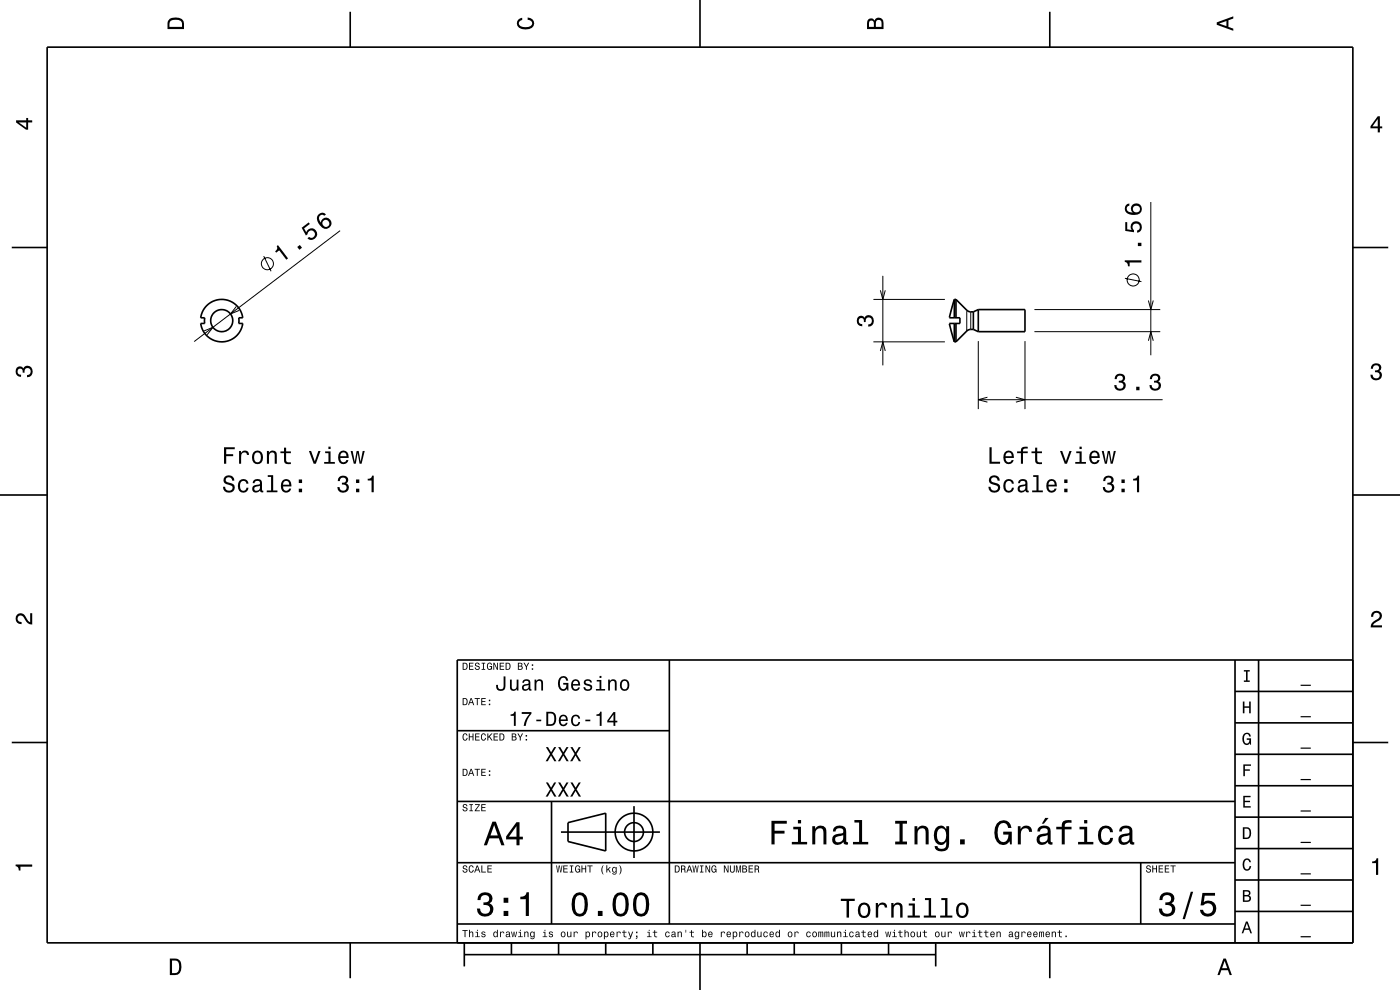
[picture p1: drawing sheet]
<svg xmlns="http://www.w3.org/2000/svg" width="297mm" height="210mm" viewBox="0 0 297 210" stroke-linecap="round" stroke-linejoin="round" font-family="sans-serif">
<g fill="none" stroke="#000" stroke-width=".35">
<path d="M10 10h277v190h-277zM74.3 2.5v7.5M148.5 0v10M222.7 2.5v7.5M2.5 52.5h7.5M287 52.5h7.5M43.9 64.8a4.5 4.5 0 0 1 4.6-1 4.5 4.5 0 0 1 3 3.6h-.9v1.2h.9a4.5 4.5 0 0 1-4.5 3.9 4.5 4.5 0 0 1-4.4-3.9h.8v-1.2h-.8l.4-1.4zM201.4 67.4h2.2v1.2h-2.2M201.4 68.7l1.1 3.8M202.5 63.5l-1.1 3.8M202.5 63.5v3.9M202.5 68.6v3.9"/>
<path d="M202.5 63.5h.3M202.5 72.5h.3M202.8 63.5l2.5 2.5 1.2 .1M202.8 63.5v3.9M202.8 68.6v3.9M206.5 69.9h-.8l-.5 .2-2.4 2.4M206.5 66.1v3.8M206.5 69.9l1 .5M207.5 65.7v4.7M207.5 65.7h9.9v4.7h-9.9M207.5 65.7l-1 .4M0 105h10"/>
<path d="M287 105h10M142 140v56M262 140v60M267 140v60M287 140h-190v60M2.5 157.5h7.5M97 155h45M262 153.3h25M262 146.7h25M287 157.5h7.5M97 170h165M117 170v26"/>
<path d="M119 176.5h21M120.5 174.5l8-2v8l-8-2zM134.5 171v11M262 173.3h25M262 166.7h25M262 160h25M97 196h165M97 183h165M242 183v13M262 193.3h25M262 186.7h25M262 180h25"/>
<path d="M74.3 200v7.5M98.5 202.5h100M98.5 200v5M108.5 200v2.5M118.5 200v2.5M128.5 200v2.5M138.5 200v2.5M148.5 200v10M158.5 200v2.5M168.5 200v2.5M178.5 200v2.5M188.5 200v2.5"/>
<path d="M198.5 200v5M222.7 200v7.5"/>
<circle cx="47" cy="68" r="2.34"/>
<circle cx="134.5" cy="176.5" r="2"/>
<circle cx="134.5" cy="176.5" r="4"/>
</g>
<g fill="none" stroke="#000" stroke-width=".21">
<path d="M56 54.3l1.5 3.2M72.2 48.9l-31 23.6M187.3 58.5v19M238.6 59l3.5 .7M244.1 42.9v32.5M43.3 70.2l1.9-.8-1.3 1.6M50.1 65l-1.2 1.6 1.9-.8M185.3 72.5h15.2M185.3 63.5h15.2M186.8 74.4l.5-1.9 .5 1.9M186.8 61.6l.5 1.9 .5-1.9M205.1 65.8v4.4"/>
<path d="M205.9 66.1v3.8M207.5 72.4v14.4M217.4 72.4v14.4M219.4 70.4h26.7M219.4 65.7h26.7M243.6 63.7l.5 2 .6-2M243.6 72.3l.5-1.9 .6 1.9M207.5 84.8h39.1M209.5 84.3l-2 .5 2 .5M215.5 84.3l1.9 .5-1.9 .5"/>
<circle cx="56.7" cy="55.9" r="1.28"/>
<circle cx="240.4" cy="59.4" r="1.28"/>
</g>
<g fill="#000">
<path d="M36 4a2.18 2.18 0 0 0-.5 2.2h3.5v-1.2a1.43 1.43 0 0 0-1.7-1.3zM36.3 4.4a2.15 2.15 0 0 1 2.2 .3l.1 1h-2.6v-1z" fill-rule="evenodd"/>
<path d="M109.9 4.2l.9-.4v.4a.7 .7 0 0 0-.7 .5 .7 .7 0 0 0 .3 .8 1.7 1.7 0 0 0 2.5-.5 .9 .9 0 0 0-1-.8v-.5a1.24 1.24 0 0 1 1.4 1.1 1.24 1.24 0 0 1-1 1.4 2.22 2.22 0 0 1-2.5-.7l-.2-.5z" fill-rule="evenodd"/>
<path d="M184.2 4.2l-.3 .7v1.3h3.5v-1.3a.98 .98 0 0 0-.7-1.1 .98 .98 0 0 0-1.2 .6 .84 .84 0 0 0-1.3-.2zM184.5 4.5a.54 .54 0 0 1 .6-.1 .54 .54 0 0 1 .3 .6v.7h-1zM185.9 4.4a.62 .62 0 0 1 .8-.1 .62 .62 0 0 1 .3 .6v.8h-1.2z" fill-rule="evenodd"/>
<path d="M258.1 4.7v.6l3.5 1.2v-.4l-1-.4v-1.4l1-.4v-.4zM258.6 5l1.6-.5v1z" fill-rule="evenodd"/>
<path d="M3.4 25.5v.5l2.1 1.5h.5v-1.5h.8v-.5h-.8v-.5h-.4v.5zM4 26h1.6v1.1z" fill-rule="evenodd"/>
<path d="M292.3 24.7l-1.6 2.1v.4h1.6v.9h.4v-.9h.5v-.4h-.5v-2.1zM292.3 25.2v1.6h-1.1z" fill-rule="evenodd"/>
<path d="M58.7 52.2a.77 .77 0 0 1-.3 1.1l.2 .3 .6-.5 1.5 2 .4-.3-2.1-2.8zM63.1 52.4l.4 .6 .6-.4-.5-.6zM64 48.3l.9 1.7 .3-.3a.8 .8 0 0 1 .9-.9 .8 .8 0 0 1 .7 1 .8 .8 0 0 1-1.2 .5l-.4 .2a1.21 1.21 0 0 0 1.8 0 1.21 1.21 0 0 0-.3-1.8 1.21 1.21 0 0 0-1.7 .6l-.5-.9 1.2-.9-.2-.3zM67.5 45.6a2.12 2.12 0 0 0 1.8 2.9 1.16 1.16 0 0 0 1.1-1.1 1.16 1.16 0 0 0-1.1-1.2 1.16 1.16 0 0 0-1.2 1 1.02 1.02 0 0 1-.2-1.5 .58 .58 0 0 1 .9 .1l.4-.3a1.03 1.03 0 0 0-1.7 .1zM68.4 47.4a.75 .75 0 0 1 1.5 0 .75 .75 0 0 1-1.5 0z" fill-rule="evenodd"/>
<path d="M238.6 55.2v.4a.77 .77 0 0 1 .7 .9h.3v-.8h2.5v-.5zM241.4 51.5v.7h.7v-.7zM238.7 47.1v1.9l1.9 .3v-.4a.8 .8 0 0 1-.3-1.3 .8 .8 0 0 1 1.3 .1 .8 .8 0 0 1-.4 1.2v.5a1.21 1.21 0 0 0 1.1-1.5 1.21 1.21 0 0 0-1.7-.9 1.21 1.21 0 0 0-.5 1.8l-1-.2v-1.5zM238.9 43.5a1.33 1.33 0 0 0-.1 1.5 1.33 1.33 0 0 0 1.3 .6 1.63 1.63 0 0 0 2.1-1.3 1.15 1.15 0 0 0-1.5-1.1 1.15 1.15 0 0 0-.4 1.9 1.02 1.02 0 0 1-1.3-.8 .58 .58 0 0 1 .6-.7v-.4zM240.3 44.4a.75 .75 0 0 1 1.5 0 .75 .75 0 0 1-1.5 0z" fill-rule="evenodd"/>
<path d="M182 67.3a.86 .86 0 0 1 1.4 .1 1.06 1.06 0 0 1 1.3-.5 1.06 1.06 0 0 1 .7 1.2 1.1 1.1 0 0 1-1.2 1.2v-.5a.71 .71 0 0 0 .7-1 .71 .71 0 0 0-1.2 0v.5h-.4a.61 .61 0 0 0-.3-.8 .61 .61 0 0 0-.8 .3 .61 .61 0 0 0 .2 .8l.5 .2v.4a1.15 1.15 0 0 1-1.1-.7 1.15 1.15 0 0 1 .2-1.2z" fill-rule="evenodd"/>
<path d="M291.1 77.4a1.08 1.08 0 0 1 1.4-.2 1.08 1.08 0 0 1 .4 1.2l-.3 .3a1.06 1.06 0 0 1 .5 1.3 1.06 1.06 0 0 1-1.2 .7 1.1 1.1 0 0 1-1.2-1.2h.5a.71 .71 0 0 0 1 .8 .71 .71 0 0 0 .1-1.3h-.6v-.4a.61 .61 0 0 0 .8-.3 .61 .61 0 0 0-.2-.8 .61 .61 0 0 0-.9 .2l-.1 .5h-.5z" fill-rule="evenodd"/>
<path d="M3.6 78a.86 .86 0 0 1 1.4 .2 1.06 1.06 0 0 1 1.2-.6 1.06 1.06 0 0 1 .7 1.2 1.1 1.1 0 0 1-1.2 1.2v-.4a.71 .71 0 0 0 .8-1 .71 .71 0 0 0-1.3-.1v.6h-.4a.61 .61 0 0 0-.3-.8 .61 .61 0 0 0-.8 .2 .61 .61 0 0 0 .2 .8l.6 .2v.4a1.15 1.15 0 0 1-1.2-.6 1.15 1.15 0 0 1 .3-1.3z" fill-rule="evenodd"/>
<path d="M47.5 94.9v3.5h.5v-1.6h1.5v-.5h-1.5v-1h1.8v-.4zM50.7 95.7v2.7h.5v-1.6a.66 .66 0 0 1 .3-.8 .66 .66 0 0 1 .8 .3l.1 .2h.4a.89 .89 0 0 0-.7-.9 .89 .89 0 0 0-1 .5v-.4zM53.8 95.9a1.53 1.53 0 0 0 .8 2.6 1.48 1.48 0 0 0 1.2-1.5 1.48 1.48 0 0 0-1.2-1.4l-.5 .1zM54.1 96.2a.67 .67 0 0 1 .7-.2 .67 .67 0 0 1 .5 .6 1.11 1.11 0 0 1-.7 1.5 1.17 1.17 0 0 1-.5-1.9zM56.6 95.7v2.7h.5v-1.6a.63 .63 0 0 1 .5-.8 .63 .63 0 0 1 .7 .7v1.7h.4v-1.8a.89 .89 0 0 0-.6-1 .89 .89 0 0 0-1.1 .5v-.4zM60.3 95v.8h-.8v.3h.8v1.8a1.05 1.05 0 0 0 1.4 .5v-.3a.68 .68 0 0 1-1-.4v-1.6h1v-.3h-1v-.8zM65.5 95.7l1 2.7h.5l1-2.7h-.5l-.7 2.1-.8-2.1zM69 95.8v.3h.7v1.9h-.9v.4h2.2v-.4h-.9v-2.2zM69.7 94.7v.6h.4v-.6zM72 95.9a1.54 1.54 0 0 0 .8 2.6 1.06 1.06 0 0 0 1.1-.9h-.4l-.2 .3-.4 .2a.75 .75 0 0 1-.7-1h1.8a1.17 1.17 0 0 0-.5-1.3 1.17 1.17 0 0 0-1.5 .1zM72.4 96.2a.66 .66 0 0 1 .8-.2 .66 .66 0 0 1 .3 .8h-1.3zM74.4 95.7l.7 2.7h.4l.4-2.3 .4 2.3h.4l.7-2.7h-.5l-.4 2.3-.4-2.3h-.4l-.4 2.3-.5-2.3z" fill-rule="evenodd"/>
<path d="M209.9 94.9v3.5h2.3v-.5h-1.8v-3zM213.2 95.9a1.54 1.54 0 0 0 .8 2.6 1.06 1.06 0 0 0 1-.9h-.4l-.2 .3-.4 .2a.75 .75 0 0 1-.7-1h1.8a1.17 1.17 0 0 0-.5-1.3 1.17 1.17 0 0 0-1.4 .1zM213.5 96.2a.66 .66 0 0 1 .8-.2 .66 .66 0 0 1 .3 .8h-1.3zM215.8 95.8v.3h.8v2.3h.4v-2.3h1v-.3h-1l.1-.4 .3-.2h.6v-.4a1.04 1.04 0 0 0-1.4 .7v.3zM219.6 95v.8h-.8v.3h.8v1.8a1.05 1.05 0 0 0 1.5 .5v-.3a.68 .68 0 0 1-1-.4l-.1-1.6h1.1v-.3h-1.1v-.8zM224.9 95.7l1 2.7h.4l1-2.7h-.4l-.8 2.1-.8-2.1zM228.3 95.8v.3h.7v1.9h-.9v.4h2.3v-.4h-.9v-2.2zM229 94.7v.6h.5v-.6zM231.4 95.9a1.54 1.54 0 0 0 .8 2.6 1.06 1.06 0 0 0 1.1-.9h-.5l-.2 .3-.4 .2a.76 .76 0 0 1-.7-1h1.8a1.17 1.17 0 0 0-.5-1.3 1.17 1.17 0 0 0-1.4 .1zM231.7 96.2a.66 .66 0 0 1 .8-.2 .66 .66 0 0 1 .3 .8h-1.3zM233.7 95.7l.7 2.7h.4l.4-2.3 .4 2.3h.4l.7-2.7h-.4l-.5 2.3-.4-2.3h-.4l-.4 2.3-.4-2.3z" fill-rule="evenodd"/>
<path d="M236.8 79.6l-.3 .8h.4a.62 .62 0 0 1 .3-.8 .62 .62 0 0 1 .8 .3 .62 .62 0 0 1-.2 .8l-.5 .1v.4a.72 .72 0 0 1 1 .4 .72 .72 0 0 1-.5 .9 .72 .72 0 0 1-.9-.5l-.1-.3h-.4a1.18 1.18 0 0 0 1.5 1.2 1.18 1.18 0 0 0 .6-1.9l-.2-.1a.91 .91 0 0 0 .3-1.1 .91 .91 0 0 0-1-.5zM241 82v.8h.7v-.8zM244.2 79.6l-.3 .8h.5a.62 .62 0 0 1 .3-.8 .62 .62 0 0 1 .8 .3 .62 .62 0 0 1-.2 .8l-.5 .1v.4a.72 .72 0 0 1 1 .4 .72 .72 0 0 1-.5 .9 .72 .72 0 0 1-.9-.5l-.1-.3h-.4a1.18 1.18 0 0 0 1.5 1.2 1.18 1.18 0 0 0 .6-1.9l-.3-.1a.91 .91 0 0 0 .4-1.1 .91 .91 0 0 0-1.1-.5z" fill-rule="evenodd"/>
<path d="M47.7 101.1a.96 .96 0 0 0-.3 1.1 .96 .96 0 0 0 1 .6 .77 .77 0 0 1 .9 .9 .84 .84 0 0 1-.9 .4 .84 .84 0 0 1-.6-.8h-.5a1.21 1.21 0 0 0 1.5 1.2 1.21 1.21 0 0 0 .7-1.8l-.8-.3a.71 .71 0 0 1-.8-.6 .7 .7 0 0 1 .7-.6 .7 .7 0 0 1 .7 .8h.4a1.16 1.16 0 0 0-.7-1.1 1.16 1.16 0 0 0-1.3 .2zM50.8 102a1.52 1.52 0 0 0 .8 2.5 1.05 1.05 0 0 0 1.1-1.1h-.4a.67 .67 0 0 1-.6 .7 .67 .67 0 0 1-.7-.6 1.12 1.12 0 0 1 .6-1.5 .59 .59 0 0 1 .7 .6h.4a1.09 1.09 0 0 0-.7-1 1.09 1.09 0 0 0-1.2 .4zM53.9 101.8l-.3 .7h.4a.55 .55 0 0 1 .7-.5 .55 .55 0 0 1 .4 .7l-.2 .1a1 1 0 0 0-1.1 .2 1 1 0 0 0-.3 1 .94 .94 0 0 0 1.7 .1l.1 .3h.6v-.3l-.3-.1v-.2v-1.4a1.02 1.02 0 0 0-.7-.8 1.02 1.02 0 0 0-1 .2zM54 103.4l1.1-.4a.77 .77 0 0 1-.2 .9 .77 .77 0 0 1-.8 .1l-.2-.3zM56.8 100.8v.4h.7v2.8h-.9v.4h2.3v-.4h-1v-3.2zM59.9 102a1.54 1.54 0 0 0 .8 2.5 1.06 1.06 0 0 0 1.1-.9h-.5l-.2 .4-.4 .1a.76 .76 0 0 1-.7-.9h1.8a1.16 1.16 0 0 0-.5-1.4 1.16 1.16 0 0 0-1.4 .2zM60.2 102.2a.66 .66 0 0 1 .8-.1 .66 .66 0 0 1 .4 .7h-1.4zM63.4 103.7v.7h.7v-.7zM63.4 101.7v.8h.7v-.8z" fill-rule="evenodd"/>
<path d="M72 101.2l-.3 .9h.4a.62 .62 0 0 1 .3-.8 .62 .62 0 0 1 .8 .3 .62 .62 0 0 1-.2 .8h-.5v.4a.72 .72 0 0 1 1 .4 .72 .72 0 0 1-.5 1 .72 .72 0 0 1-.9-.6l-.1-.3h-.4a1.18 1.18 0 0 0 1.5 1.2 1.18 1.18 0 0 0 .6-1.8l-.3-.2a.9 .9 0 0 0 .4-1.1 .9 .9 0 0 0-1-.5zM75.5 103.7v.7h.7v-.7zM75.5 101.7v.8h.7v-.8zM78 101.6v.3h.8v2.5h.5v-3.5h-.4a.77 .77 0 0 1-.9 .7z" fill-rule="evenodd"/>
<path d="M210.1 101.1a.97 .97 0 0 0-.3 1.1 .97 .97 0 0 0 1 .6 .77 .77 0 0 1 .9 .9 .84 .84 0 0 1-1 .4 .84 .84 0 0 1-.6-.8h-.4a1.21 1.21 0 0 0 1.5 1.2 1.21 1.21 0 0 0 .7-1.8l-.8-.3a.72 .72 0 0 1-.8-.6 .7 .7 0 0 1 .7-.6 .7 .7 0 0 1 .6 .8h.5a1.17 1.17 0 0 0-.7-1.2 1.17 1.17 0 0 0-1.3 .3zM213.2 102a1.53 1.53 0 0 0 .8 2.5 1.05 1.05 0 0 0 1.1-1.1h-.4a.67 .67 0 0 1-.7 .7 .67 .67 0 0 1-.7-.6 1.11 1.11 0 0 1 .7-1.5 .59 .59 0 0 1 .7 .6h.4a1.09 1.09 0 0 0-.8-1 1.09 1.09 0 0 0-1.1 .4zM216.2 101.8l-.2 .7h.4a.55 .55 0 0 1 .7-.5 .55 .55 0 0 1 .3 .7l-.2 .1a1 1 0 0 0-1 .2 1 1 0 0 0-.3 1 .94 .94 0 0 0 1.7 .1l.1 .3h.5v-.3l-.2-.1v-1.6a1.02 1.02 0 0 0-1.8-.6zM216.4 103.4l1.1-.4a.77 .77 0 0 1-.2 .9 .77 .77 0 0 1-.9 .1zM219.2 100.8v.4h.7v2.8h-.9v.4h2.2v-.4h-.9v-3.2zM222.3 102a1.54 1.54 0 0 0 .8 2.5 1.06 1.06 0 0 0 1.1-.9h-.5l-.2 .4-.4 .1a.76 .76 0 0 1-.7-.9h1.8a1.17 1.17 0 0 0-.5-1.4 1.17 1.17 0 0 0-1.4 .2zM222.6 102.2a.66 .66 0 0 1 .8-.1 .66 .66 0 0 1 .3 .7h-1.3zM225.8 103.7v.7h.7v-.7zM225.8 101.7v.8h.7v-.8z" fill-rule="evenodd"/>
<path d="M234.3 101.2l-.3 .9h.5a.62 .62 0 0 1 .3-.8 .62 .62 0 0 1 .8 .3 .62 .62 0 0 1-.2 .8h-.5v.4a.72 .72 0 0 1 1 .4 .72 .72 0 0 1-.5 1 .72 .72 0 0 1-.9-.6l-.1-.3h-.4a1.18 1.18 0 0 0 1.5 1.2 1.18 1.18 0 0 0 .6-1.8l-.3-.2a.9 .9 0 0 0 .4-1.1 .9 .9 0 0 0-1.1-.5zM237.9 103.7v.7h.7v-.7zM237.9 101.7v.8h.7v-.8zM240.4 101.6v.3h.8v2.5h.5v-3.5h-.4a.77 .77 0 0 1-.9 .7z" fill-rule="evenodd"/>
<path d="M3.6 130.4a1.22 1.22 0 0 1 2 .7l.4 .6 .4 .3v-1.9h.4v2.4a1.8 1.8 0 0 1-1.7-1.4 .71 .71 0 0 0-.9-.5 .71 .71 0 0 0-.5 .8 .71 .71 0 0 0 .9 .5v.5a1.18 1.18 0 0 1-1.2-.7 1.18 1.18 0 0 1 .2-1.3z" fill-rule="evenodd"/>
<path d="M291.2 129.9a1.18 1.18 0 0 1 1.9 .3 1.18 1.18 0 0 1-1 1.7l-.5 .3-.3 .5h1.9v.4h-2.4a1.8 1.8 0 0 1 1.4-1.8 .71 .71 0 0 0 .5-.8 .71 .71 0 0 0-.9-.5 .71 .71 0 0 0-.5 .8h-.4z" fill-rule="evenodd"/>
<path d="M98.1 140.6v1.5h.5a.77 .77 0 0 0 .6-.8 .77 .77 0 0 0-.6-.7zM98.4 140.8a.58 .58 0 0 1 .6 .5 .58 .58 0 0 1-.6 .6zM99.5 140.6v1.5h.9v-.2h-.7v-.5h.7v-.2h-.7v-.4h.7v-.2zM100.9 140.7a.53 .53 0 0 0 0 .6 .53 .53 0 0 0 .6 .2 .32 .32 0 0 1-.2 .5 .32 .32 0 0 1-.4-.4h-.2a.5 .5 0 0 0 .7 .5 .5 .5 0 0 0 .1-.8l-.3-.1a.29 .29 0 0 1-.2-.4 .29 .29 0 0 1 .4-.1 .29 .29 0 0 1 .2 .3h.2a.51 .51 0 0 0-.4-.4 .51 .51 0 0 0-.5 .1zM102.2 140.6v.2h.3v1.1h-.3v.2h.7v-.2h-.2v-1.1h.2v-.2zM103.4 140.8l-.1 .2a.69 .69 0 0 0 0 .8 .69 .69 0 0 0 .8 .3l.1-.2 .2 .2v-.8h-.6v.2h.4l-.2 .4a.6 .6 0 0 1-.5-.6 .6 .6 0 0 1 .5-.6l.2 .3h.2l-.1-.2a.5 .5 0 0 0-.9 0zM104.7 140.6v1.5h.1v-1.2l.6 1.2h.2v-1.5h-.1v1.2l-.6-1.2zM106 140.6v1.5h1v-.2h-.8v-.5h.7v-.2h-.7v-.4h.7v-.2zM107.3 140.6v1.5h.5a.77 .77 0 0 0 .6-.8 .77 .77 0 0 0-.6-.7zM107.5 140.8a.58 .58 0 0 1 .6 .5 .58 .58 0 0 1-.6 .6zM109.9 140.6v1.5h.5a.42 .42 0 0 0 .5-.3 .42 .42 0 0 0-.3-.5l.2-.2-.1-.4zM110.1 140.8h.3a.23 .23 0 0 1 .2 .2 .23 .23 0 0 1-.2 .2h-.3zM110.1 141.4h.3a.26 .26 0 0 1 .3 .2 .26 .26 0 0 1-.3 .3h-.3zM111.1 140.6l.5 .9v.6h.2v-.6l.5-.9h-.3l-.3 .7-.4-.7zM112.8 141.8v.3h.3v-.3zM112.8 140.9v.3h.3v-.3z" fill-rule="evenodd"/>
<path d="M98.1 148.1v1.5h.5a.77 .77 0 0 0 .6-.8 .77 .77 0 0 0-.6-.7zM98.4 148.3a.58 .58 0 0 1 .6 .5 .58 .58 0 0 1-.6 .6zM99.8 148.1l-.5 1.5h.2l.2-.5h.5l.2 .5h.2l-.5-1.5zM100 148.3l.2 .7h-.5zM100.7 148.1v.2h.5v1.3h.2v-1.3h.4v-.2zM102.1 148.1v1.5h.9v-.2h-.7v-.5h.7v-.2h-.7v-.4h.7v-.2zM103.7 149.3v.3h.3v-.3zM103.7 148.4v.3h.3v-.3z" fill-rule="evenodd"/>
<path d="M98.3 155.7l-.1 .3a.67 .67 0 0 0 0 .8 .67 .67 0 0 0 .8 .2l.2-.5h-.2l-.2 .4a.6 .6 0 0 1-.5-.6 .6 .6 0 0 1 .5-.6l.2 .3h.2l-.2-.3a.5 .5 0 0 0-.7 0zM99.5 155.6v1.5h.2v-.7h.6v.7h.1v-1.5h-.1v.6h-.6v-.6zM100.8 155.6v1.5h1v-.2h-.8v-.5h.7v-.2h-.7v-.4h.7v-.2zM102.2 155.7l-.1 .3a.67 .67 0 0 0 0 .8 .67 .67 0 0 0 .8 .2l.2-.5h-.2l-.2 .4a.6 .6 0 0 1-.5-.6 .6 .6 0 0 1 .5-.6l.2 .3h.2l-.2-.3a.5 .5 0 0 0-.7 0zM103.4 155.6v1.5h.2v-.6l.2-.1 .5 .7h.2l-.6-.9 .6-.6h-.3l-.6 .7v-.7zM104.7 155.6v1.5h1v-.2h-.8v-.5h.7v-.2h-.7v-.4h.7v-.2zM106 155.6v1.5h.5a.77 .77 0 0 0 .6-.8 .77 .77 0 0 0-.6-.7zM106.2 155.8a.58 .58 0 0 1 .6 .5 .58 .58 0 0 1-.6 .6zM108.6 155.6v1.5h.5a.42 .42 0 0 0 .5-.3 .42 .42 0 0 0-.3-.5l.2-.2-.1-.4zM108.8 155.8h.3a.23 .23 0 0 1 .2 .2 .23 .23 0 0 1-.2 .2h-.3zM108.8 156.4h.3a.26 .26 0 0 1 .3 .2 .26 .26 0 0 1-.3 .3h-.3zM109.8 155.6l.5 .9v.6h.2v-.6l.5-.9h-.3l-.3 .7-.4-.7zM111.5 156.8v.3h.3v-.3zM111.5 155.9v.3h.3v-.3z" fill-rule="evenodd"/>
<path d="M106.8 143.5v2a.63 .63 0 0 1-.7 .7 .63 .63 0 0 1-.5-.9h-.3a1.01 1.01 0 0 0 .8 1.3 1.01 1.01 0 0 0 1.1-1.1v-2zM108.2 144.2v1.5a.76 .76 0 0 0 .5 .8 .76 .76 0 0 0 .9-.4v.4h.4v-2.3h-.4v1.3a.55 .55 0 0 1-.3 .7 .55 .55 0 0 1-.7-.3v-1.7zM111 144.3l-.2 .5h.4a.47 .47 0 0 1 .5-.4 .47 .47 0 0 1 .4 .6l-.2 .1a.84 .84 0 0 0-1 .3 .84 .84 0 0 0 0 1 .9 .9 0 0 0 1.3-.2l.1 .2 .4 .1v-.3h-.2v-1.4a.87 .87 0 0 0-.6-.7 .87 .87 0 0 0-.9 .2zM111.2 145.6l.9-.3a.66 .66 0 0 1-.1 .8 .66 .66 0 0 1-.8 0zM113.4 144.2v2.3h.4v-1.4a.54 .54 0 0 1 .3-.6 .54 .54 0 0 1 .7 .3v1.7h.4v-1.5a.76 .76 0 0 0-.5-.9 .76 .76 0 0 0-.9 .4v-.3zM118.7 143.8a1.73 1.73 0 0 0 .8 2.8l.4-.2 .4-.3 .1 .4h.2v-1.6h-1.1v.3l.7 .1a.73 .73 0 0 1-1 .8 1.74 1.74 0 0 1 0-2.3 .61 .61 0 0 1 .9 .6h.4a1.02 1.02 0 0 0-.7-1 1.02 1.02 0 0 0-1.1 .4zM121.4 144.4a1.33 1.33 0 0 0 .7 2.2 .91 .91 0 0 0 .9-.8h-.4l-.1 .3-.4 .1a.65 .65 0 0 1-.6-.8h1.6a1 1 0 0 0-.5-1.1 1 1 0 0 0-1.2 .1zM121.7 144.6a.57 .57 0 0 1 .7-.1 .57 .57 0 0 1 .3 .6h-1.2zM124.1 144.3a.65 .65 0 0 0-.2 .7 .65 .65 0 0 0 .6 .4l.7 .2a.52 .52 0 0 1-.5 .7 .52 .52 0 0 1-.6-.5h-.3a.89 .89 0 0 0 1.1 .8 .89 .89 0 0 0 .6-1.3l-1.2-.4a.46 .46 0 0 1 .4-.5 .46 .46 0 0 1 .5 .4h.4a.93 .93 0 0 0-1.5-.5zM126.6 144.2v.4h.6v1.6h-.8v.3h2v-.3h-.8v-2zM127.2 143.4v.4h.4v-.4zM129 144.2v2.3h.4v-1.4a.54 .54 0 0 1 .3-.6 .54 .54 0 0 1 .7 .3v1.7h.4v-1.5a.76 .76 0 0 0-.5-.9 .76 .76 0 0 0-.9 .4v-.3zM131.8 144.4a1.24 1.24 0 0 0-.2 1.5 1.24 1.24 0 0 0 1.3 .6 1.25 1.25 0 0 0 .6-1.5 1.25 1.25 0 0 0-1.4-.8zM132.1 144.6a.58 .58 0 0 1 .6-.2 .58 .58 0 0 1 .4 .5 .8 .8 0 0 1 0 .9 .8 .8 0 0 1-.9 .4 1.17 1.17 0 0 1-.1-1.6z" fill-rule="evenodd"/>
<path d="M108.3 151.5v.3h.7v2.2h.4v-3h-.3a.66 .66 0 0 1-.8 .5zM110.7 151v.4h1.6a4.4 4.4 0 0 0-1.2 2.6h.4a4.5 4.5 0 0 1 1.2-2.6v-.4zM113.8 152.7v.3h1v-.3zM115.9 151v3h1a1.64 1.64 0 0 0 .8-2.6 1.88 1.88 0 0 0-1.8-.4zM116.3 151.3l.9 .1a1.62 1.62 0 0 1 0 2.2h-.9zM118.8 151.9a1.32 1.32 0 0 0 .7 2.2 .91 .91 0 0 0 .9-.8h-.4l-.1 .3-.4 .1a.65 .65 0 0 1-.6-.8h1.6a1 1 0 0 0-.5-1.1 1 1 0 0 0-1.2 .1zM119.1 152.1a.57 .57 0 0 1 .7-.1 .57 .57 0 0 1 .3 .6h-1.2zM121.4 151.9a1.31 1.31 0 0 0 .7 2.2 .91 .91 0 0 0 1-.9h-.4a.57 .57 0 0 1-.5 .5 .57 .57 0 0 1-.6-.5 .81 .81 0 0 1-.1-.9 .81 .81 0 0 1 .9-.4l.3 .5h.4a.94 .94 0 0 0-.7-.8 .94 .94 0 0 0-1 .3zM124.2 152.7v.3h1v-.3zM126.5 151.5v.3h.7v2.2h.4v-3h-.3a.66 .66 0 0 1-.8 .5zM130.1 151l-1.3 1.9v.3h1.3v.8h.4v-.8h.5v-.3h-.5v-1.9zM130.1 151.5v1.4h-.9z" fill-rule="evenodd"/>
<path d="M263.7 148.8h.3v1h1v-1h.3v2.5h-.3v-1.2h-1v1.2h-.3z" fill-rule="evenodd"/>
<path d="M263.9 142.1h1.2v.3h-.4v1.9h.4v.3h-1.2v-.3h.4v-1.9h-.4z" fill-rule="evenodd"/>
<path d="M263.8 155.8a.85 .85 0 0 1 1-.4 .85 .85 0 0 1 .6 .8h-.4v-.2a.49 .49 0 0 0-.5-.3 .49 .49 0 0 0-.4 .3 1.2 1.2 0 0 0 .4 1.7 .66 .66 0 0 0 .6-.8h-.6v-.3h.9v1.4h-.2v-.4l-.3 .3a.85 .85 0 0 1-1.3-.6v-1.1z" fill-rule="evenodd"/>
<path d="M275.9 158.6h2.2v.2h-2.2z" fill-rule="evenodd"/>
<path d="M275.9 151.9h2.2v.3h-2.2z" fill-rule="evenodd"/>
<path d="M275.9 145.2h2.2v.3h-2.2z" fill-rule="evenodd"/>
<path d="M98.3 170.7a.53 .53 0 0 0 0 .6 .53 .53 0 0 0 .6 .2 .32 .32 0 0 1-.2 .5 .32 .32 0 0 1-.4-.4h-.2a.5 .5 0 0 0 .7 .5 .5 .5 0 0 0 .1-.8l-.3-.1a.27 .27 0 0 1-.1-.5 .27 .27 0 0 1 .4 .2l.2 .1a.51 .51 0 0 0-.3-.4 .51 .51 0 0 0-.5 .1zM99.6 170.6v.2h.3v1.1h-.3v.2h.7v-.2h-.2v-1.1h.2v-.2zM100.8 170.6v.2h.8l-.9 1.3h1.1v-.2h-.8l.8-1.3zM102.1 170.6v1.5h.9v-.2h-.7v-.5h.7v-.2h-.7v-.4h.7v-.2z" fill-rule="evenodd"/>
<path d="M98.1 163.1v1.5h.5a.77 .77 0 0 0 .6-.8 .77 .77 0 0 0-.6-.7zM98.4 163.3a.58 .58 0 0 1 .6 .5 .58 .58 0 0 1-.6 .6zM99.8 163.1l-.5 1.5h.2l.2-.5h.5l.2 .5h.2l-.5-1.5zM100 163.3l.2 .7h-.5zM100.7 163.1v.2h.5v1.3h.2v-1.3h.4v-.2zM102.1 163.1v1.5h.9v-.2h-.7v-.5h.7v-.2h-.7v-.4h.7v-.2zM103.7 164.3v.3h.3v-.3zM103.7 163.4v.3h.3v-.3z" fill-rule="evenodd"/>
<path d="M104.5 174.3l-1.9 5h.7l.5-1.5h2l.6 1.5h.6l-1.8-5zM104.8 175l.8 2.2h-1.5zM109.6 174.4l-2.2 3v.7h2.2v1.2h.6v-1.2h.7v-.6h-.7v-3.1zM109.6 175.2v2.3h-1.6z" fill-rule="evenodd"/>
<path d="M115.8 158.5l.9 1.4-.9 1.6h.4l.7-1.2 .7 1.2h.5l-1-1.6 .9-1.4h-.4l-.7 1.1-.6-1.1zM118.4 158.5l.9 1.4-.9 1.6h.4l.7-1.2 .7 1.2h.5l-1-1.6 .9-1.4h-.4l-.7 1.1-.6-1.1zM121 158.5l.9 1.4-.9 1.6h.4l.7-1.2 .7 1.2h.5l-1-1.6 .9-1.4h-.4l-.7 1.1-.6-1.1z" fill-rule="evenodd"/>
<path d="M115.8 166l.9 1.4-.9 1.6h.4l.7-1.2 .7 1.2h.5l-1-1.6 .9-1.4h-.4l-.7 1.1-.6-1.1zM118.4 166l.9 1.4-.9 1.6h.4l.7-1.2 .7 1.2h.5l-1-1.6 .9-1.4h-.4l-.7 1.1-.6-1.1zM121 166l.9 1.4-.9 1.6h.4l.7-1.2 .7 1.2h.5l-1-1.6 .9-1.4h-.4l-.7 1.1-.6-1.1z" fill-rule="evenodd"/>
<path d="M163.7 174.1v5h.6v-2.3h2.1v-.6h-2.1v-1.5h2.6v-.6zM168.3 175.4v.5h1v2.7h-1.3v.5h3.2v-.5h-1.3v-3.2zM169.3 173.9v.8h.6v-.8zM172.3 175.3v3.8h.6v-2.2a.97 .97 0 0 1 .5-1.1 .97 .97 0 0 1 1.1 .2l.2 .7v2.4h.6v-2.5a1.27 1.27 0 0 0-.9-1.4 1.27 1.27 0 0 0-1.5 .6v-.5zM177.1 175.4l-.3 .4-.1 .6h.6a.79 .79 0 0 1 .9-.8 .79 .79 0 0 1 .6 1.1l-.3 .1a1.63 1.63 0 0 0-2 1.3 1.04 1.04 0 0 0 1.2 1.1l.7-.1 .6-.5 .1 .5h.8v-.5h-.4v-2.3a1.45 1.45 0 0 0-1-1.2 1.45 1.45 0 0 0-1.4 .3zM177.3 177.6l1.6-.4a1.1 1.1 0 0 1-.3 1.2 1.1 1.1 0 0 1-1.3 .1l-.1-.5zM181.3 173.9v.6h1v4.1h-1.4v.5h3.3v-.5h-1.3v-4.7zM189.9 174.1v.6h.9v3.8h-.9v.6h2.5v-.6h-.9v-3.8h.9v-.6zM194 175.3v3.8h.6v-2.2a.97 .97 0 0 1 .5-1.1 .97 .97 0 0 1 1.1 .2l.2 .7v2.4h.6v-2.5a1.27 1.27 0 0 0-.9-1.4 1.27 1.27 0 0 0-1.5 .6v-.5zM198.5 175.7a2.71 2.71 0 0 0 .5 3.4 1.29 1.29 0 0 0 1.7-.6 1.1 1.1 0 0 1-.9 1.6l-.7-.2-.2-.4h-.6a1.15 1.15 0 0 0 1.4 1.1 1.41 1.41 0 0 0 1.7-1.7v-3.6h-.7v.6l-.4-.6a1.29 1.29 0 0 0-1.8 .4zM199 176.1a.91 .91 0 0 1 1-.4 .91 .91 0 0 1 .7 .8 1.58 1.58 0 0 1-1 2.2 1.19 1.19 0 0 1-.9-1.5zM203.7 178v1.1h1v-1.1zM211.5 174.7a3.5 3.5 0 0 0 .6 4.4 1.58 1.58 0 0 0 2.1-.7l.1 .7h.3v-2.7h-1.8v.6h1.1a1.22 1.22 0 0 1-1.6 1.5 2.9 2.9 0 0 1 0-3.8 1.01 1.01 0 0 1 1.6 .9h.7a1.71 1.71 0 0 0-1.2-1.6 1.71 1.71 0 0 0-1.9 .7zM215.9 175.3v3.8h.7v-2.2a.95 .95 0 0 1 .5-1.1 .95 .95 0 0 1 1.2 .3v.4h.7a1.28 1.28 0 0 0-1-1.4 1.28 1.28 0 0 0-1.5 .8v-.6zM221.7 173.5l-.7 1.2h.4l1-1.2zM220.4 175.4l-.2 .4-.1 .6h.5a.79 .79 0 0 1 1-.8 .79 .79 0 0 1 .5 1.1l-.3 .1a1.62 1.62 0 0 0-1.9 1.3 1.04 1.04 0 0 0 1.2 1.1l.6-.1 .6-.5 .2 .5h.8v-.5h-.4v-2.3a1.45 1.45 0 0 0-1-1.2 1.45 1.45 0 0 0-1.5 .3zM220.7 177.6l1.6-.4a1.1 1.1 0 0 1-.3 1.2 1.1 1.1 0 0 1-1.3 .1l-.2-.5zM224.1 175.4v.5h1.1v3.2h.7v-3.2h1.4v-.5h-1.4a.71 .71 0 0 1 .9-.9h.5v-.5a1.48 1.48 0 0 0-2.1 1v.4zM229 175.4v.5h1v2.7h-1.3v.5h3.2v-.5h-1.3v-3.2zM230 173.9v.8h.7v-.8zM233.4 175.7a2.59 2.59 0 0 0 .5 3.4 1.59 1.59 0 0 0 2.2-1.4h-.6a.95 .95 0 0 1-.9 1 .95 .95 0 0 1-1-.9 1.59 1.59 0 0 1 1-2.1 .85 .85 0 0 1 .9 .8h.6a1.56 1.56 0 0 0-1.1-1.3 1.56 1.56 0 0 0-1.6 .5zM237.8 175.4l-.3 .4-.1 .6h.6a.79 .79 0 0 1 .9-.8 .79 .79 0 0 1 .6 1.1l-.3 .1a1.62 1.62 0 0 0-1.9 1.3 1.04 1.04 0 0 0 1.1 1.1l.7-.1 .6-.5 .1 .5h.8v-.5h-.3l-.1-2.3a1.45 1.45 0 0 0-.9-1.2 1.45 1.45 0 0 0-1.5 .3zM238 177.6l1.6-.4a1.1 1.1 0 0 1-.3 1.2 1.1 1.1 0 0 1-1.3 .1l-.1-.5z" fill-rule="evenodd"/>
<path d="M263.7 168.8h1.6v.3h-1.2v.8h1.1v.3h-1.1v.8h1.2v.3h-1.6z" fill-rule="evenodd"/>
<path d="M263.8 162.1h1.6v.3h-1.3v.8h1v.3h-1v1.1h-.3z" fill-rule="evenodd"/>
<path d="M263.7 175.5v2.5h.8a1.37 1.37 0 0 0 .7-2.2 1.55 1.55 0 0 0-1.5-.3zM264 175.8a.98 .98 0 0 1 1.1 .7 .98 .98 0 0 1-.6 1.2h-.5z" fill-rule="evenodd"/>
<path d="M275.9 178.6h2.2v.2h-2.2z" fill-rule="evenodd"/>
<path d="M275.9 171.9h2.2v.3h-2.2z" fill-rule="evenodd"/>
<path d="M275.9 165.2h2.2v.3h-2.2z" fill-rule="evenodd"/>
<path d="M3.3 183.4h3.5v.4h-2.5v.9h-.3a.77 .77 0 0 0-.7-1z" fill-rule="evenodd"/>
<path d="M98.3 183.7a.53 .53 0 0 0 0 .6 .53 .53 0 0 0 .6 .2 .32 .32 0 0 1-.2 .5 .32 .32 0 0 1-.4-.4h-.2a.5 .5 0 0 0 .7 .5 .5 .5 0 0 0 .1-.8l-.3-.1a.27 .27 0 0 1-.1-.5 .27 .27 0 0 1 .4 .2l.2 .1a.51 .51 0 0 0-.3-.4 .51 .51 0 0 0-.5 .1zM99.6 183.7l-.1 .3a.67 .67 0 0 0 0 .8 .67 .67 0 0 0 .8 .2l.2-.5h-.2l-.2 .4a.6 .6 0 0 1-.5-.6 .6 .6 0 0 1 .5-.6l.2 .3h.2l-.2-.3a.5 .5 0 0 0-.7 0zM101.1 183.6l-.5 1.5h.2l.2-.5h.6l.1 .5h.2l-.5-1.5zM101.3 183.8l.2 .7h-.5zM102.1 183.6v1.5h1v-.2h-.8v-1.3zM103.4 183.6v1.5h1v-.2h-.8v-.5h.7v-.2h-.7v-.4h.7v-.2z" fill-rule="evenodd"/>
<path d="M98.1 197.3v.2h.5v1.3h.1v-1.3h.5v-.2zM99.5 197.2v1.6h.2v-.7a.27 .27 0 0 1 .2-.3 .27 .27 0 0 1 .3 .3v.7h.2v-.8a.38 .38 0 0 0-.3-.4 .38 .38 0 0 0-.4 .2v-.6zM100.9 197.7v.1h.3v.8h-.4v.2h1v-.2h-.4v-.9zM101.2 197.2v.3h.2v-.3zM102.2 197.7l-.1 .1a.6 .6 0 0 0 .7 .6 .27 .27 0 0 1-.2 .3 .27 .27 0 0 1-.3-.3h-.2a.42 .42 0 0 0 .6 .4 .42 .42 0 0 0 .1-.6l-.4-.2a.23 .23 0 0 1 .1-.3 .23 .23 0 0 1 .3 .2h.2l-.3-.3zM104.8 197.7a.59 .59 0 0 0-.2 .8 .59 .59 0 0 0 .7 .3l.1-.2v.2h.2v-1.6h-.2v.6l-.3-.2zM104.9 197.9l.1-.1a.42 .42 0 0 1 .4 .4 .42 .42 0 0 1-.4 .4l-.1-.2zM106.1 197.6v1.2h.2v-1h.4l.1 .2h.2a.38 .38 0 0 0-.3-.4 .38 .38 0 0 0-.4 .2v-.2zM107.4 197.7l-.1 .3h.2a.24 .24 0 0 1 .3-.3 .24 .24 0 0 1 .1 .4 .44 .44 0 0 0-.5 .1 .44 .44 0 0 0 .1 .6l.5-.2 .3 .2v-.2l-.2-.9zM107.5 198.4a.25 .25 0 0 1 .5 0 .25 .25 0 0 1-.5 0zM108.4 197.6l.3 1.2h.2l.2-1 .1 1h.2l.3-1.2h-.2l-.2 1-.1-1h-.2l-.2 1-.2-1zM110 197.7v.1h.3v.8h-.4v.2h1v-.2h-.4v-.9zM110.3 197.2v.3h.2v-.3zM111.2 197.6v1.2h.2v-.7a.27 .27 0 0 1 .2-.3 .27 .27 0 0 1 .3 .3v.7h.2v-.8a.38 .38 0 0 0-.2-.4 .38 .38 0 0 0-.5 .2v-.2zM112.6 197.7a.59 .59 0 0 0-.2 .8 .59 .59 0 0 0 .7 .3l.1-.2a.31 .31 0 0 1-.1 .4 .31 .31 0 0 1-.4-.1h-.2a.47 .47 0 0 0 .5 .3 .47 .47 0 0 0 .4-.5v-1.1h-.2v.2l-.3-.2zM112.7 197.9l.1-.1a.42 .42 0 0 1 .4 .4 .42 .42 0 0 1-.4 .4l-.1-.2zM115.2 197.7v.1h.3v.8h-.4v.2h1v-.2h-.4v-.9zM115.5 197.2v.3h.2v-.3zM116.5 197.7v.1a.6 .6 0 0 0 .6 .6 .27 .27 0 0 1-.2 .3 .27 .27 0 0 1-.3-.3h-.2a.42 .42 0 0 0 .6 .4 .42 .42 0 0 0 .1-.6l-.4-.2a.23 .23 0 0 1 .1-.3 .23 .23 0 0 1 .3 .2h.2l-.3-.3zM119.1 197.7a.57 .57 0 0 0 0 .9 .57 .57 0 0 0 .8-.1l.1-.3a.51 .51 0 0 0-.3-.6 .51 .51 0 0 0-.6 .1zM119.2 197.9l.1-.1a.4 .4 0 0 1 .5 .4 .4 .4 0 0 1-.6 .3zM120.3 197.6v.8a.38 .38 0 0 0 .3 .4 .38 .38 0 0 0 .4-.2v.2h.2v-1.2h-.2v.9l-.3 .2-.2-.2v-.9zM121.7 197.6v1.2h.2l.1-1h.3l.1 .2h.2a.38 .38 0 0 0-.3-.4 .38 .38 0 0 0-.4 .2v-.2zM124.2 197.6v1.6h.2v-.6l.1 .1a.53 .53 0 0 0 .7-.5 .53 .53 0 0 0-.7-.5l-.1 .1v-.2zM124.5 197.9l.1-.1a.42 .42 0 0 1 .4 .4 .42 .42 0 0 1-.4 .4l-.2-.2zM125.6 197.6v1.2h.2l.1-1h.3l.1 .2h.2a.38 .38 0 0 0-.3-.4 .38 .38 0 0 0-.4 .2v-.2zM126.9 197.7a.57 .57 0 0 0 0 .9 .57 .57 0 0 0 .8-.1l.1-.3a.51 .51 0 0 0-.3-.6 .51 .51 0 0 0-.6 .1zM127 197.9l.1-.1a.4 .4 0 0 1 .5 .4 .4 .4 0 0 1-.6 .3zM128.1 197.6v1.6h.2v-.6l.1 .1a.53 .53 0 0 0 .7-.5 .53 .53 0 0 0-.7-.5l-.1 .1v-.2zM128.4 197.9l.1-.1a.42 .42 0 0 1 .4 .4 .42 .42 0 0 1-.4 .4l-.2-.2zM129.5 197.7a.57 .57 0 0 0-.1 .9 .57 .57 0 0 0 .9 0v-.1l-.5 .1-.2-.3 .8-.1a.48 .48 0 0 0-.3-.6 .48 .48 0 0 0-.6 .1zM129.7 197.8h.3l.2 .3h-.6zM130.8 197.6v1.2h.2l.1-1h.3l.1 .2h.2a.38 .38 0 0 0-.3-.4 .38 .38 0 0 0-.4 .2v-.2zM132.3 197.3v.4h-.3v.1h.3l.1 .9 .5 .1v-.1l-.4-.1v-.2v-.6h.4v-.1h-.4v-.4zM133.2 197.6l.5 1.3-.1 .1h-.3v.2h.3l.7-1.6h-.2l-.3 1-.3-1zM134.9 197.6v.3h.3v-.3zM134.9 198.5v.3h.2l-.2 .4 .2-.1 .1-.3v-.3zM137.3 197.7v.1h.3v.8h-.4v.2h1v-.2h-.4v-.9zM137.6 197.2v.3h.2v-.3zM138.8 197.3v.4h-.3v.1h.3l.1 .9 .5 .1v-.1l-.4-.1v-.2v-.6h.4v-.1h-.4v-.4zM141.2 197.7a.57 .57 0 0 0 0 .9 .57 .57 0 0 0 .8 0l.1-.2h-.2l-.1 .2a.4 .4 0 0 1-.5-.4 .4 .4 0 0 1 .5-.4l.1 .2h.2l-.3-.4zM142.6 197.7l-.1 .3h.1a.24 .24 0 0 1 .3-.3 .24 .24 0 0 1 .2 .4 .44 .44 0 0 0-.6 .1 .44 .44 0 0 0 .1 .6l.5-.2 .3 .2v-.2l-.2-.9zM142.6 198.4a.26 .26 0 0 1 .5 0 .26 .26 0 0 1-.5 0zM143.7 197.6v1.2h.2v-.7a.27 .27 0 0 1 .3-.3 .27 .27 0 0 1 .3 .3v.7h.1v-.8a.38 .38 0 0 0-.2-.4 .38 .38 0 0 0-.5 .2v-.2zM145.4 197.2v.6h.2v-.6zM146.6 197.3v.4h-.3v.1h.3l.1 .9 .5 .1v-.1l-.4-.1v-.2v-.6h.4v-.1h-.4v-.4zM148.9 197.2v1.6h.2v-.2a.4 .4 0 0 0 .5 .2 .4 .4 0 0 0 .3-.3v-.3a.48 .48 0 0 0-.6-.6l-.2 .2v-.6zM149.2 197.9l.1-.1a.42 .42 0 0 1 .4 .4 .42 .42 0 0 1-.4 .4l-.2-.2zM150.4 197.7a.57 .57 0 0 0-.1 .9 .57 .57 0 0 0 .8 0l.1-.1-.6 .1-.2-.3 .8-.1a.48 .48 0 0 0-.3-.6 .48 .48 0 0 0-.5 .1zM150.5 197.8h.3l.2 .3h-.6zM152.9 197.6v1.2h.2l.1-1h.3l.1 .2h.2a.38 .38 0 0 0-.3-.4 .38 .38 0 0 0-.4 .2v-.2zM154.3 197.7a.57 .57 0 0 0-.1 .9 .57 .57 0 0 0 .8 0l.1-.1-.6 .1-.2-.3 .8-.1a.48 .48 0 0 0-.3-.6 .48 .48 0 0 0-.5 .1zM154.4 197.8h.3l.2 .3h-.6zM155.4 197.6v1.6h.2v-.6l.1 .1a.54 .54 0 0 0 .7-.5 .54 .54 0 0 0-.7-.5l-.1 .1v-.2zM155.7 197.9l.1-.1a.42 .42 0 0 1 .4 .4 .42 .42 0 0 1-.4 .4l-.1-.2zM156.8 197.6v1.2h.2l.1-1h.3l.1 .2h.2a.38 .38 0 0 0-.3-.4 .38 .38 0 0 0-.4 .2v-.2zM158.1 197.7a.57 .57 0 0 0 0 .9 .57 .57 0 0 0 .9-.1v-.3a.51 .51 0 0 0-.3-.6 .51 .51 0 0 0-.6 .1zM158.3 197.9a.38 .38 0 0 1 .5 .3 .38 .38 0 0 1-.5 .3zM159.4 197.7a.59 .59 0 0 0-.1 .8 .59 .59 0 0 0 .6 .3l.2-.2v.2h.2v-1.6h-.2v.6l-.4-.2zM159.6 197.9v-.1a.42 .42 0 0 1 .5 .4 .42 .42 0 0 1-.5 .4l-.1-.2zM160.7 197.6v.8a.38 .38 0 0 0 .2 .4 .38 .38 0 0 0 .5-.2v.2h.2v-1.2h-.2l-.1 .9-.2 .2-.3-.2v-.9zM162.1 197.7a.57 .57 0 0 0-.1 .9 .57 .57 0 0 0 .8 0l.1-.2h-.2l-.1 .2a.4 .4 0 0 1-.5-.4 .4 .4 0 0 1 .5-.4l.1 .2h.2l-.3-.4zM163.4 197.7a.57 .57 0 0 0-.1 .9 .57 .57 0 0 0 .8 0l.1-.1-.6 .1-.2-.3 .8-.1a.48 .48 0 0 0-.3-.6 .48 .48 0 0 0-.5 .1zM163.5 197.8h.3l.2 .3h-.6zM164.6 197.7a.59 .59 0 0 0-.1 .8 .59 .59 0 0 0 .6 .3l.2-.2v.2h.2v-1.6h-.2v.6l-.4-.2zM164.8 197.9l.1-.1a.42 .42 0 0 1 .4 .4 .42 .42 0 0 1-.4 .4l-.2-.2zM167.2 197.7a.57 .57 0 0 0 0 .9 .57 .57 0 0 0 .9-.1v-.3a.51 .51 0 0 0-.2-.6 .51 .51 0 0 0-.7 .1zM167.4 197.9l.1-.1a.4 .4 0 0 1 .4 .4 .4 .4 0 0 1-.5 .3zM168.5 197.6v1.2h.2l.1-1h.3l.2 .2h.1a.38 .38 0 0 0-.3-.4 .38 .38 0 0 0-.4 .2v-.2zM171.2 197.7a.57 .57 0 0 0-.1 .9 .57 .57 0 0 0 .9 0v-.2h-.2l-.1 .2a.4 .4 0 0 1-.5-.4 .4 .4 0 0 1 .5-.4l.1 .2h.2l-.3-.4zM172.4 197.7a.57 .57 0 0 0 0 .9 .57 .57 0 0 0 .9-.1v-.3a.51 .51 0 0 0-.2-.6 .51 .51 0 0 0-.7 .1zM172.6 197.9l.1-.1a.4 .4 0 0 1 .4 .4 .4 .4 0 0 1-.5 .3zM173.6 197.6v1.2h.2v-.9l.1-.2 .1 1.1h.2v-.9l.2-.2 .1 1.1h.1l-.1-1.2-.3 .2-.2-.2-.2 .1zM174.9 197.6v1.2h.2v-.9l.1-.2 .1 1.1h.2v-.9l.2-.2 .1 1.1h.1l-.1-1.2-.3 .2-.2-.2-.2 .1zM176.3 197.6v.8a.38 .38 0 0 0 .2 .4 .38 .38 0 0 0 .5-.2v.2h.2v-1.2h-.2v.9l-.3 .2-.2-.2v-.9zM177.6 197.6v1.2h.2v-.7a.27 .27 0 0 1 .2-.3 .27 .27 0 0 1 .3 .3v.7h.2v-.8a.38 .38 0 0 0-.3-.4 .38 .38 0 0 0-.4 .2v-.2zM179 197.7v.1h.3v.8h-.4v.2h.9v-.2h-.3v-.9zM179.3 197.2v.3h.2v-.3zM180.3 197.7a.57 .57 0 0 0-.1 .9 .57 .57 0 0 0 .9 0v-.2h-.2l-.1 .2a.4 .4 0 0 1-.5-.4 .4 .4 0 0 1 .5-.4l.1 .2h.2l-.3-.4zM181.6 197.7l-.1 .3h.2a.24 .24 0 0 1 .2-.3 .24 .24 0 0 1 .2 .4 .44 .44 0 0 0-.6 .1 .44 .44 0 0 0 .1 .6l.6-.2 .3 .2v-.2l-.3-.9zM181.6 198.4a.26 .26 0 0 1 .5 0 .26 .26 0 0 1-.5 0zM183 197.3v.4h-.3v.1h.3l.1 .9 .6 .1v-.1l-.4-.1-.1-.2v-.6h.5v-.1h-.5v-.4zM184.2 197.7a.57 .57 0 0 0-.1 .9 .57 .57 0 0 0 .8 0l.1-.1-.6 .1-.2-.3 .8-.1a.48 .48 0 0 0-.2-.6 .48 .48 0 0 0-.6 .1zM184.3 197.8h.3l.2 .3h-.6zM185.4 197.7a.59 .59 0 0 0-.1 .8 .59 .59 0 0 0 .7 .3l.1-.2v.2h.2v-1.6h-.2v.6l-.3-.2zM185.6 197.9l.1-.1a.42 .42 0 0 1 .4 .4 .42 .42 0 0 1-.4 .4l-.2-.2zM187.8 197.6l.3 1.2h.2l.1-1 .2 1h.2l.3-1.2h-.2l-.2 1-.2-1h-.2l-.1 1-.2-1zM189.4 197.7v.1h.3v.8h-.4v.2h1v-.2h-.4v-.9zM189.7 197.2v.3h.2v-.3zM190.8 197.3v.4h-.3v.1h.3l.1 .9 .6 .1v-.1l-.4-.1-.1-.2v-.6h.5v-.1h-.5v-.4zM191.9 197.2v1.6h.2v-.7a.27 .27 0 0 1 .2-.3 .27 .27 0 0 1 .3 .3v.7h.2v-.8a.38 .38 0 0 0-.3-.4 .38 .38 0 0 0-.4 .2v-.6zM193.3 197.7a.57 .57 0 0 0-.1 .9 .57 .57 0 0 0 .9-.1v-.3a.51 .51 0 0 0-.2-.6 .51 .51 0 0 0-.6 .1zM193.4 197.9l.1-.1a.42 .42 0 0 1 .4 .4 .42 .42 0 0 1-.4 .4l-.2-.2zM194.5 197.6v.8a.38 .38 0 0 0 .2 .4 .38 .38 0 0 0 .5-.2v.2h.2v-1.2h-.2v.9l-.3 .2-.2-.2v-.9zM196 197.3v.4h-.3v.1h.3l.1 .9 .6 .1v-.1l-.4-.1-.1-.2v-.6h.5v-.1h-.5v-.4zM198.5 197.7a.57 .57 0 0 0-.1 .9 .57 .57 0 0 0 .9-.1v-.3a.51 .51 0 0 0-.2-.6 .51 .51 0 0 0-.6 .1zM198.6 197.9l.1-.1a.42 .42 0 0 1 .4 .4 .42 .42 0 0 1-.4 .4l-.1-.2zM199.7 197.6v.8a.38 .38 0 0 0 .2 .4 .38 .38 0 0 0 .5-.2v.2h.2v-1.2h-.2v.9l-.3 .2-.2-.2v-.9zM201.1 197.6v1.2h.2v-1h.4l.1 .2h.2a.38 .38 0 0 0-.3-.4 .38 .38 0 0 0-.5 .2v-.2zM203.4 197.6l.3 1.2h.2l.1-1 .2 1h.2l.3-1.2h-.2l-.2 1-.2-1h-.2l-.1 1-.2-1zM205 197.6v1.2h.2v-1h.4l.1 .2h.2a.38 .38 0 0 0-.3-.4 .38 .38 0 0 0-.5 .2v-.2zM206.3 197.7v.1h.3v.8h-.4v.2h1v-.2h-.4v-.9zM206.6 197.2v.3h.2v-.3zM207.8 197.3v.4h-.4v.1h.4v.9l.6 .1v-.1l-.4-.1-.1-.2v-.6h.5v-.1h-.5v-.4zM209.1 197.3v.4h-.4v.1h.4v.9l.6 .1v-.1l-.4-.1-.1-.2v-.6h.5v-.1h-.5v-.4zM210.2 197.7a.57 .57 0 0 0-.1 .9 .57 .57 0 0 0 .9 0v-.1l-.6 .1-.1-.3 .7-.1a.48 .48 0 0 0-.2-.6 .48 .48 0 0 0-.6 .1zM210.4 197.8h.3l.1 .3h-.5zM211.4 197.6v1.2h.2v-.7a.27 .27 0 0 1 .2-.3 .27 .27 0 0 1 .3 .3v.7h.2v-.8a.38 .38 0 0 0-.3-.4 .38 .38 0 0 0-.4 .2v-.2zM214.1 197.7l-.1 .3h.2a.24 .24 0 0 1 .3-.3 .24 .24 0 0 1 .1 .4 .44 .44 0 0 0-.5 .1 .44 .44 0 0 0 .1 .6l.5-.2 .3 .2v-.2l-.2-.9zM214.2 198.4a.25 .25 0 0 1 .5 0 .25 .25 0 0 1-.5 0zM215.4 197.7a.59 .59 0 0 0-.2 .8 .59 .59 0 0 0 .7 .3l.1-.2a.31 .31 0 0 1-.1 .4 .31 .31 0 0 1-.4-.1h-.2a.47 .47 0 0 0 .5 .4 .47 .47 0 0 0 .4-.6v-1.1h-.2v.2l-.3-.2zM215.5 197.9l.1-.1a.42 .42 0 0 1 .4 .4 .42 .42 0 0 1-.4 .4l-.1-.2zM216.7 197.6v1.2h.2v-1h.4l.1 .2h.2a.38 .38 0 0 0-.3-.4 .38 .38 0 0 0-.4 .2v-.2zM218 197.7a.57 .57 0 0 0-.1 .9 .57 .57 0 0 0 .9 0v-.1l-.6 .1-.1-.3 .7-.1a.48 .48 0 0 0-.2-.6 .48 .48 0 0 0-.6 .1zM218.2 197.8h.3l.1 .3h-.5zM219.3 197.7a.57 .57 0 0 0-.1 .9 .57 .57 0 0 0 .9 0v-.1l-.5 .1-.2-.3 .7-.1a.48 .48 0 0 0-.2-.6 .48 .48 0 0 0-.6 .1zM219.5 197.8h.3l.1 .3h-.5zM220.4 197.6v1.2h.2v-.9l.2-.2 .1 1.1h.1l.1-.9 .1-.2 .1 1.1h.2l-.1-1.2-.4 .2-.2-.2-.2 .1zM221.9 197.7a.57 .57 0 0 0-.1 .9 .57 .57 0 0 0 .9 0v-.1l-.5 .1-.2-.3 .7-.1a.48 .48 0 0 0-.2-.6 .48 .48 0 0 0-.6 .1zM222.1 197.8h.3l.1 .3h-.5zM223.1 197.6v1.2h.2v-.7a.27 .27 0 0 1 .2-.3 .27 .27 0 0 1 .3 .3v.7h.2v-.8a.38 .38 0 0 0-.2-.4 .38 .38 0 0 0-.5 .2v-.2zM224.7 197.3v.4h-.4v.1h.4v.9l.6 .1v-.1l-.4-.1v-.2v-.6h.4v-.1h-.4v-.4zM226 198.5v.3h.3v-.3z" fill-rule="evenodd"/>
<path d="M101.7 189.7l-.3 .5-.1 .7h.6a.91 .91 0 0 1 1.1-1.1 .91 .91 0 0 1 .6 1.4l-1 .2v.6a1.01 1.01 0 0 1 1.4 .9 1.01 1.01 0 0 1-1.5 .9l-.6-.6-.1-.5h-.6a1.73 1.73 0 0 0 1.9 1.7 1.73 1.73 0 0 0 1.5-2l-.1-.3-.6-.5a1.29 1.29 0 0 0 .5-1.6 1.29 1.29 0 0 0-1.5-.7l-.7 .1zM106.8 193.2v1.1h1v-1.1zM106.8 190.4v1.1h1v-1.1zM110.4 190.2v.5h1.1v3.6h.7v-5h-.5a1.1 1.1 0 0 1-1.3 .9z" fill-rule="evenodd"/>
<path d="M118 183.6l.2 1.5h.2l.2-1.3 .3 1.3h.2l.2-1.5h-.2l-.1 1.3-.3-1.3h-.1l-.3 1.3-.1-1.3zM119.5 183.6v1.5h.9v-.2h-.7v-.5h.7v-.2h-.7v-.4h.7v-.2zM120.9 183.6v.2h.3v1.1h-.3v.2h.7v-.2h-.2v-1.1h.2v-.2zM122.1 183.8l-.1 .2a.69 .69 0 0 0 0 .8 .69 .69 0 0 0 .8 .3l.2-.2 .1 .2v-.8h-.6v.2h.4l-.2 .4a.6 .6 0 0 1-.5-.6 .6 .6 0 0 1 .5-.6l.2 .3h.2l-.1-.2a.5 .5 0 0 0-.9 0zM123.4 183.6v1.5h.2v-.7h.6v.7h.2v-1.5h-.2v.6h-.6v-.6zM124.6 183.6v.2h.5v1.3h.2v-1.3h.4v-.2zM127.9 183.5a1.35 1.35 0 0 0 .2 2 1.85 1.85 0 0 1 0-2zM128.6 183.5v1.6h.2v-.4l.2-.2 .4 .6h.2l-.4-.7 .4-.5h-.2l-.6 .5v-.9zM130 184a.59 .59 0 0 0-.2 .8 .59 .59 0 0 0 .7 .3l.1-.2a.31 .31 0 0 1-.1 .4 .31 .31 0 0 1-.4-.1h-.2a.47 .47 0 0 0 .5 .4 .47 .47 0 0 0 .4-.6v-1.1h-.2v.2l-.3-.2zM130.1 184.2l.1-.1a.42 .42 0 0 1 .4 .4 .42 .42 0 0 1-.4 .4l-.1-.2zM131.4 183.5a1.85 1.85 0 0 1 0 2 1.22 1.22 0 0 0 0-2z" fill-rule="evenodd"/>
<path d="M121.7 189.9a4.4 4.4 0 0 0 0 3.9 1.62 1.62 0 0 0 1.7 .6 1.62 1.62 0 0 0 1.2-1.4 3.3 3.3 0 0 0-.9-3.6l-.7-.1-.8 .1zM122.5 190l.5-.1 .5 .1a3.4 3.4 0 0 1 0 3.7l-.5 .2-.5-.2a3.4 3.4 0 0 1 0-3.7zM126.8 193.2v1.1h1v-1.1zM130.4 189.9a4.4 4.4 0 0 0 0 3.9 1.62 1.62 0 0 0 1.7 .6 1.62 1.62 0 0 0 1.2-1.4 3.3 3.3 0 0 0-.9-3.6l-.7-.1-.8 .1zM131.2 190l.5-.1 .4 .1a3.4 3.4 0 0 1 0 3.7l-.4 .2-.5-.2a3.4 3.4 0 0 1 0-3.7zM134.7 189.9a4.4 4.4 0 0 0 0 3.9 1.62 1.62 0 0 0 1.7 .6 1.62 1.62 0 0 0 1.2-1.4 3.3 3.3 0 0 0-.9-3.6l-.7-.1-.7 .1zM135.5 190l.5-.1 .5 .1a3.4 3.4 0 0 1 0 3.7l-.5 .2-.5-.2a3.4 3.4 0 0 1 0-3.7z" fill-rule="evenodd"/>
<path d="M143.2 183.6v1.5h.4a.77 .77 0 0 0 .6-.8 .77 .77 0 0 0-.6-.7zM143.4 183.8a.58 .58 0 0 1 .6 .5 .58 .58 0 0 1-.6 .6zM144.5 183.6v1.5h.2v-.7a.45 .45 0 0 1 .5 .2 .45 .45 0 0 1 0 .5l.3-.1-.3-.6a.42 .42 0 0 0 .2-.5 .42 .42 0 0 0-.4-.3zM144.7 183.8h.2a.26 .26 0 0 1 .3 .2 .26 .26 0 0 1-.3 .3h-.2zM146.1 183.6l-.5 1.5h.2l.2-.5h.6l.1 .5h.2l-.5-1.5zM146.3 183.8l.2 .7h-.5zM146.9 183.6l.2 1.5h.2l.3-1.3 .2 1.3h.2l.2-1.5h-.2l-.1 1.3-.3-1.3h-.1l-.3 1.3-.1-1.3zM148.5 183.6v.2h.3v1.1h-.3v.2h.7v-.2h-.2v-1.1h.2v-.2zM149.7 183.6v1.5h.1v-1.2l.6 1.2h.3v-1.5h-.2v1.2l-.6-1.2zM151 183.8l-.1 .2a.69 .69 0 0 0 0 .8 .69 .69 0 0 0 .8 .3l.2-.2 .1 .2v-.8h-.5v.2h.3l-.2 .4a.6 .6 0 0 1-.5-.6 .6 .6 0 0 1 .5-.6l.2 .3h.2l-.1-.2a.51 .51 0 0 0-.9 0zM153.6 183.6v1.5h.1v-1.2l.6 1.2h.3v-1.5h-.2v1.2l-.6-1.2zM154.8 183.6v.9a.52 .52 0 0 0 .6 .6 .52 .52 0 0 0 .5-.6v-.9h-.2v.9a.33 .33 0 0 1-.3 .4 .33 .33 0 0 1-.4-.4v-.9zM156.1 183.6v1.5h.2v-1.4l.3 1.4h.2l.2-1.4v1.4h.2v-1.5h-.3l-.2 1.3-.3-1.3zM157.5 183.6v1.5h.5a.42 .42 0 0 0 .5-.3 .42 .42 0 0 0-.3-.5l.2-.2-.1-.4zM157.7 183.8h.3a.23 .23 0 0 1 .2 .2 .23 .23 0 0 1-.2 .2h-.3zM157.7 184.4h.3a.26 .26 0 0 1 .3 .2 .26 .26 0 0 1-.3 .3h-.3zM158.8 183.6v1.5h1v-.2h-.8v-.5h.7v-.2h-.7v-.4h.7v-.2zM160.1 183.6v1.5h.2v-.7a.45 .45 0 0 1 .5 .2 .45 .45 0 0 1 .1 .5l.2-.1-.3-.6a.42 .42 0 0 0 .2-.5 .42 .42 0 0 0-.4-.3zM160.3 183.8h.2a.26 .26 0 0 1 .3 .2 .26 .26 0 0 1-.3 .3h-.2z" fill-rule="evenodd"/>
<path d="M178.4 190.6v.5h1.2v3.5h.5v-3.5h1.2v-.5zM182.3 191.9a1.75 1.75 0 0 0 1 2.9 1.73 1.73 0 0 0 1.4-1.5 1.73 1.73 0 0 0-.8-1.7l-.6-.2-.5 .2zM182.7 192.2a.77 .77 0 0 1 .8-.3 .77 .77 0 0 1 .6 .7 1.27 1.27 0 0 1-.8 1.7 1.34 1.34 0 0 1-.6-2.1zM185.8 191.5v3.1h.5v-1.7a.76 .76 0 0 1 .4-.9 .76 .76 0 0 1 1 .2v.3h.5a1.02 1.02 0 0 0-.8-1 1.02 1.02 0 0 0-1.1 .6v-.6zM189.1 191.5v3.1h.5v-1.7a.72 .72 0 0 1 .4-.9 .72 .72 0 0 1 .9 .4l.1 2.2h.5v-2a1.02 1.02 0 0 0-.7-1.1 1.02 1.02 0 0 0-1.2 .5v-.5zM192.8 191.7v.4h.8v2.1h-1.1v.4h2.6v-.4h-1v-2.5zM193.6 190.5v.6h.5v-.6zM196.2 190.5v.4h.8v3.3h-1v.4h2.6v-.4h-1.1v-3.7zM199.7 190.5v.4h.8v3.3h-1.1v.4h2.6v-.4h-1v-3.7zM203.2 191.9a1.75 1.75 0 0 0 .9 2.9 1.73 1.73 0 0 0 1.4-1.5 1.73 1.73 0 0 0-.8-1.7l-.6-.2-.5 .2zM203.5 192.2a.77 .77 0 0 1 .8-.3 .77 .77 0 0 1 .6 .7 1.27 1.27 0 0 1-.8 1.7 1.34 1.34 0 0 1-.6-2.1z" fill-rule="evenodd"/>
<path d="M243.3 183.7a.53 .53 0 0 0 0 .6 .53 .53 0 0 0 .6 .2 .32 .32 0 0 1-.2 .5 .32 .32 0 0 1-.4-.4h-.2a.5 .5 0 0 0 .7 .5 .5 .5 0 0 0 .1-.8l-.3-.1a.28 .28 0 0 1-.2-.4 .28 .28 0 0 1 .4-.1 .28 .28 0 0 1 .1 .3h.2a.51 .51 0 0 0-.3-.4 .51 .51 0 0 0-.5 .1zM244.5 183.6v1.5h.2v-.7h.6v.7h.2v-1.5h-.2v.6h-.6v-.6zM245.8 183.6v1.5h1v-.2h-.8v-.5h.7v-.2h-.7v-.4h.7v-.2zM247.1 183.6v1.5h1v-.2h-.8v-.5h.7v-.2h-.7v-.4h.7v-.2zM248.3 183.6v.2h.5v1.3h.2v-1.3h.4v-.2z" fill-rule="evenodd"/>
<path d="M246.4 189.7l-.3 .5-.1 .7h.6a.91 .91 0 0 1 1.1-1.1 .91 .91 0 0 1 .5 1.4l-1 .2v.6a1.01 1.01 0 0 1 1.4 .9 1.01 1.01 0 0 1-1.5 .9l-.5-.6-.1-.5h-.7a1.73 1.73 0 0 0 1.9 1.7 1.73 1.73 0 0 0 1.6-2l-.2-.3-.6-.5a1.29 1.29 0 0 0 .5-1.6 1.29 1.29 0 0 0-1.5-.7l-.6 .1zM252.6 189.2l-1.7 5.8h.5l1.7-5.8zM255.1 189.4l-.4 2.7h.6a1.12 1.12 0 0 1 1.6-.3 1.12 1.12 0 0 1 .1 1.7 1.12 1.12 0 0 1-1.7-.1l-.1-.4h-.6a1.74 1.74 0 0 0 2 1.5 1.74 1.74 0 0 0 1.4-2.1 1.74 1.74 0 0 0-2.2-1.3l-.4 .2 .2-1.3h2.2v-.6z" fill-rule="evenodd"/>
<path d="M264.3 195.5l-.9 2.5h.3l.3-.8h1l.3 .8h.3l-.9-2.5zM264.5 195.8l.4 1.1h-.8z" fill-rule="evenodd"/>
<path d="M263.7 188.8v2.5h.9a.7 .7 0 0 0 .8-.5 .7 .7 0 0 0-.4-.8 .61 .61 0 0 0 .3-.8 .61 .61 0 0 0-.7-.4zM264 189.1h.5a.38 .38 0 0 1 .5 .4 .38 .38 0 0 1-.5 .3h-.5zM264 190.2h.5a.44 .44 0 0 1 .6 .4 .44 .44 0 0 1-.5 .4h-.6z" fill-rule="evenodd"/>
<path d="M263.9 182.4a.85 .85 0 0 1 .9-.3 .85 .85 0 0 1 .6 .8h-.4v-.2a.47 .47 0 0 0-.4-.3 .47 .47 0 0 0-.5 .2 1.21 1.21 0 0 0 .4 1.8 .64 .64 0 0 0 .6-.7h.3a.89 .89 0 0 1-.7 1 .89 .89 0 0 1-1-.7v-1.2z" fill-rule="evenodd"/>
<path d="M275.9 198.6h2.2v.2h-2.2z" fill-rule="evenodd"/>
<path d="M275.9 191.9h2.2v.3h-2.2z" fill-rule="evenodd"/>
<path d="M275.9 185.2h2.2v.3h-2.2z" fill-rule="evenodd"/>
<path d="M291.1 182.7a.77 .77 0 0 0 .9-.6h.4v3.5h-.5v-2.5h-.8z" fill-rule="evenodd"/>
<path d="M36 203.3v3.5h1.2a1.42 1.42 0 0 0 1.3-1.7 1.38 1.38 0 0 0-1.3-1.8zM36.5 203.8h1a1.89 1.89 0 0 1 0 2.5l-1 .1z" fill-rule="evenodd"/>
<path d="M259.5 203.3l-1.2 3.5h.4l.4-1h1.4l.4 1h.4l-1.2-3.5zM259.8 203.8l.5 1.6h-1z" fill-rule="evenodd"/>
</g>
</svg>
